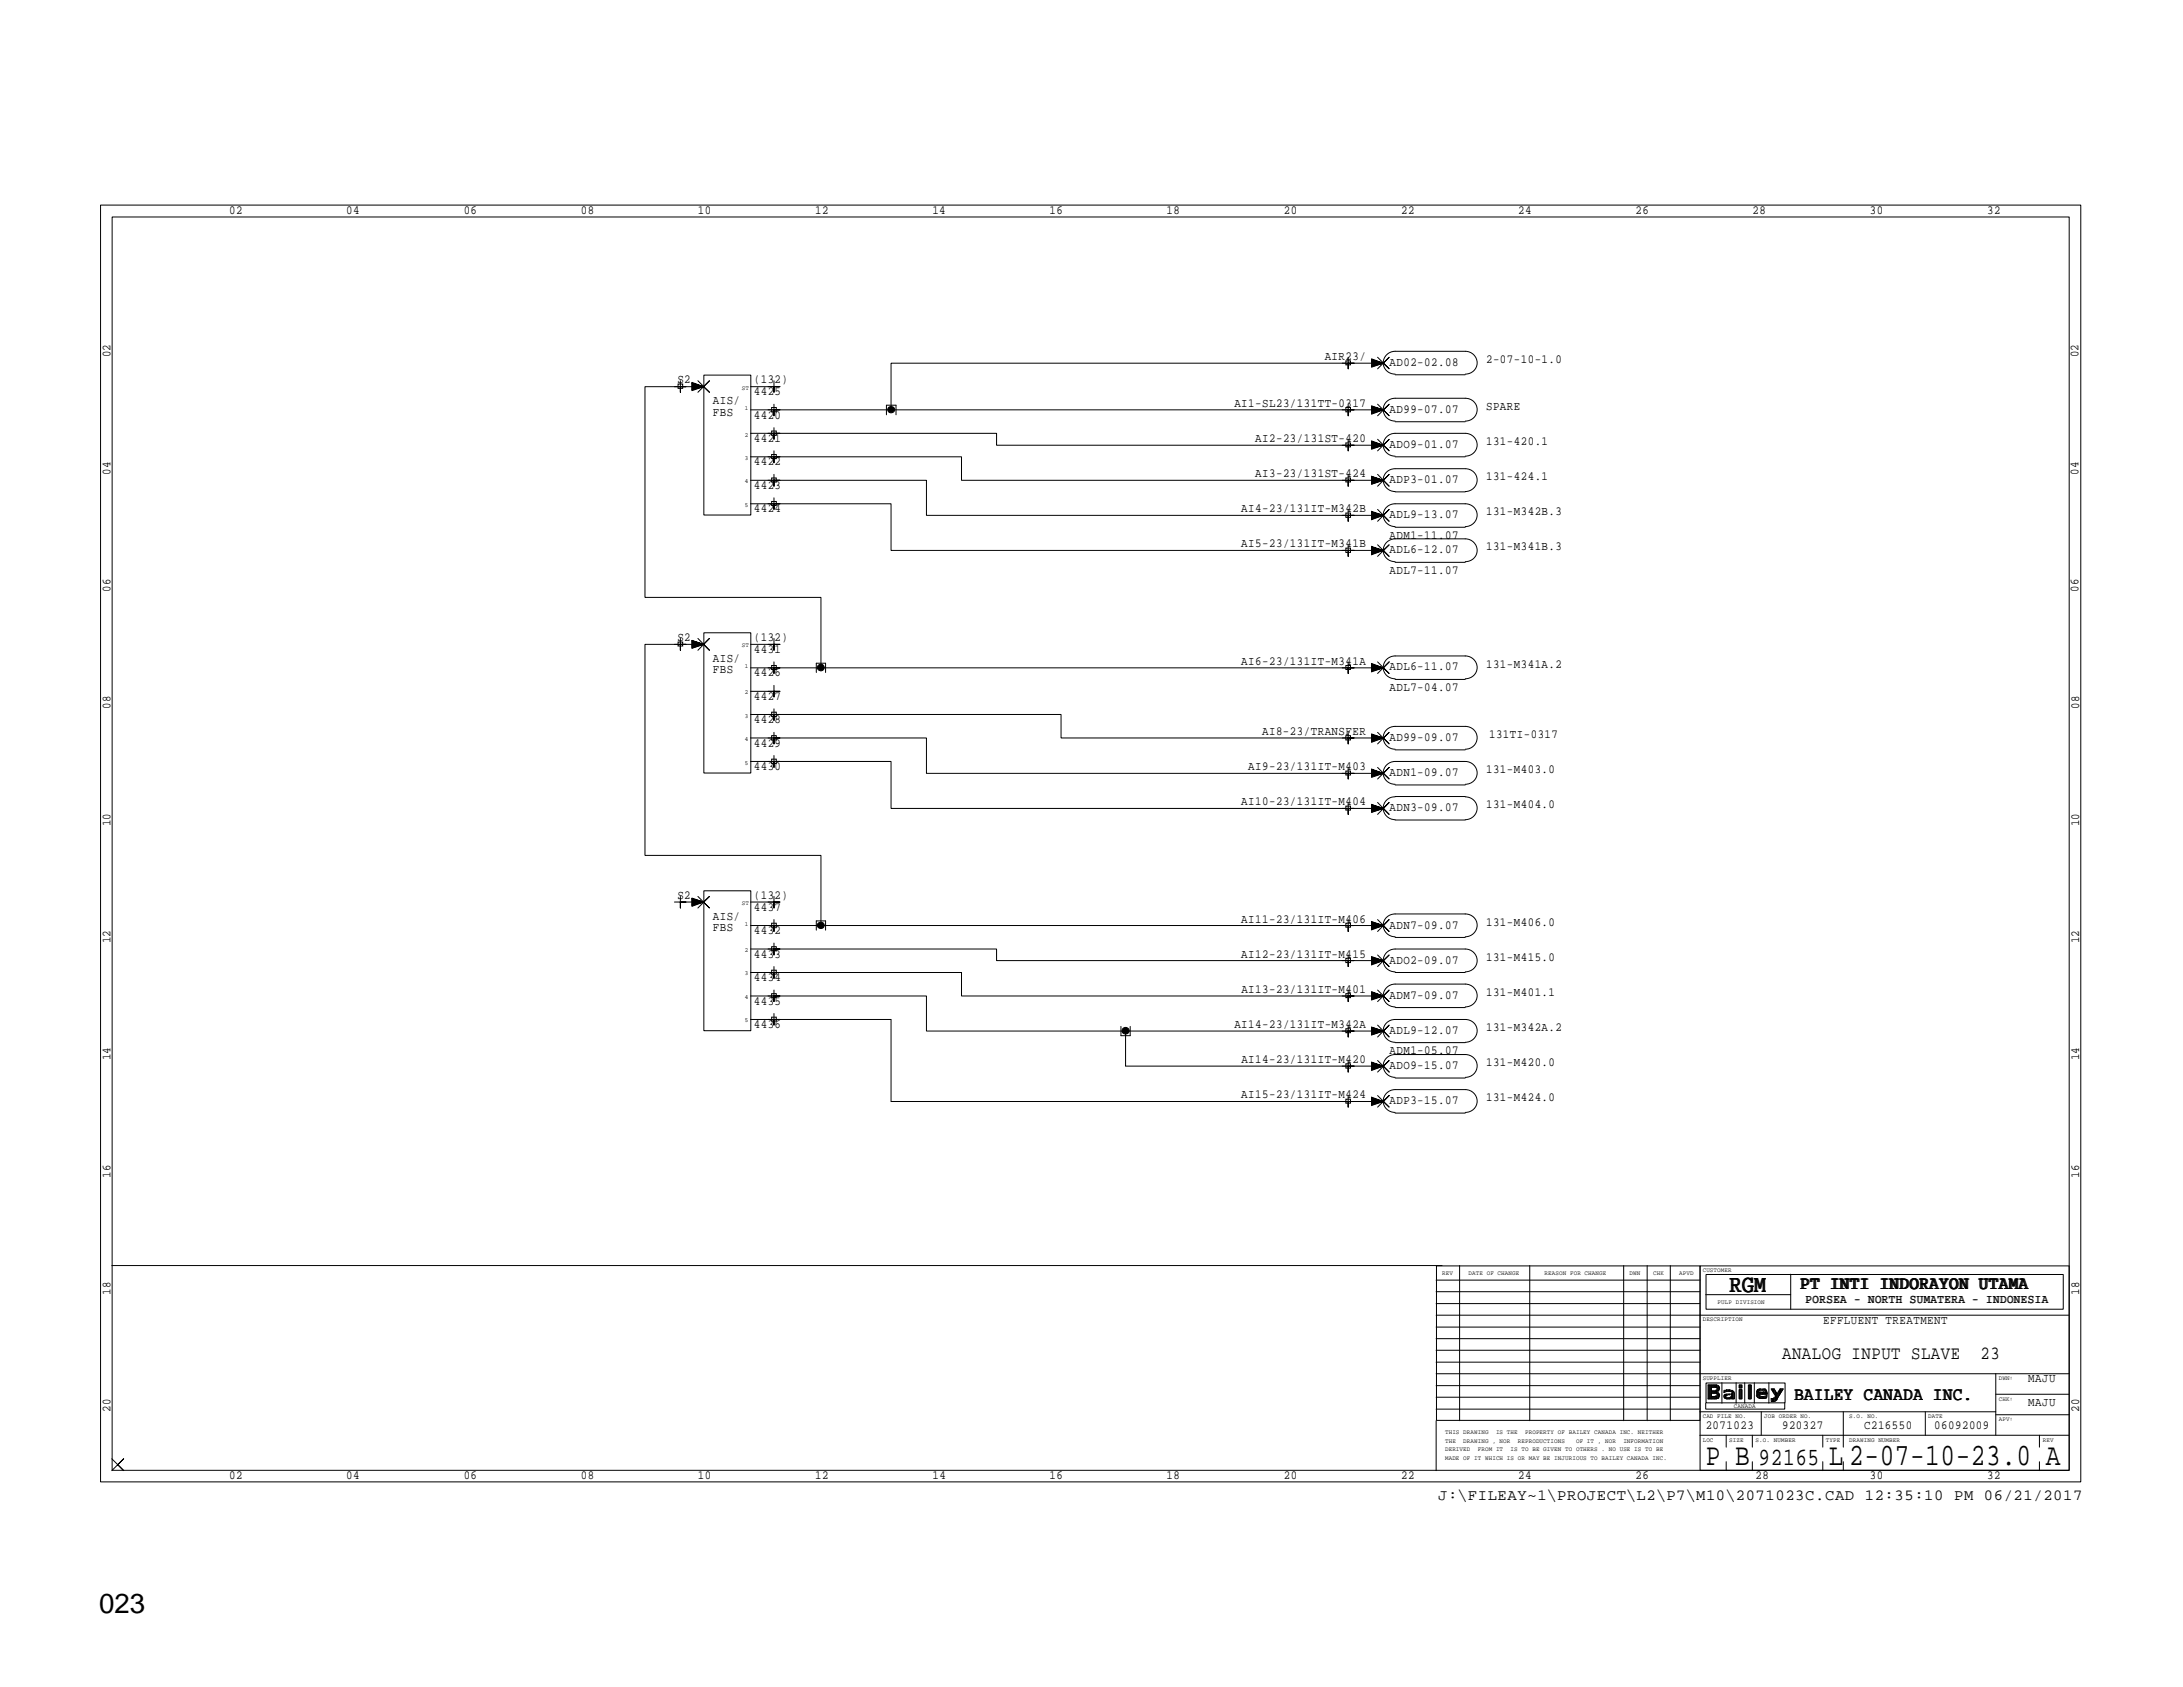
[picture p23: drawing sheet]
<svg xmlns="http://www.w3.org/2000/svg" width="279mm" height="216mm" viewBox="0 0 279 216" stroke-linecap="round" stroke-linejoin="round" font-family="sans-serif">
<defs><g id="words">
<g font-size="4">
<text x="218.3" y="187.5">P B</text>
<text x="234.1" y="187.5">L 2-07-10-23.0 A</text>
</g>
<text font-size="3.5" x="12.7" y="206.4">023</text>
<g font-size="3.2">
<text x="221.3" y="165.3">RGM</text>
<text x="225.1" y="187.5">92165</text>
</g>
<g font-size="2.4">
<text x="230.5" y="164.9">PT INTI INDORAYON UTAMA</text>
<text x="228.1" y="173.9">ANALOG INPUT SLAVE</text>
<text x="253.5" y="173.9">23</text>
<text x="229.7" y="179.2">BAILEY CANADA INC.</text>
</g>
<text font-size="2" x="184.1" y="192">J:\FILEAY~1\PROJECT\L2\P7\M10\2071023C.CAD 12:35:10 PM 06/21/2017</text>
<g font-size="1.6">
<text x="29.3" y="27.3">02</text>
<text x="44.3" y="27.3">04</text>
<text x="59.4" y="27.3">06</text>
<text x="74.3" y="27.3">08</text>
<text x="89.3" y="27.3">10</text>
<text x="104.3" y="27.3">12</text>
<text x="119.3" y="27.3">14</text>
<text x="134.3" y="27.3">16</text>
<text x="149.3" y="27.3">18</text>
<text x="164.3" y="27.3">20</text>
<text x="179.3" y="27.3">22</text>
<text x="194.3" y="27.3">24</text>
<text x="209.3" y="27.3">26</text>
<text x="224.3" y="27.3">28</text>
<text x="239.3" y="27.3">30</text>
<text x="254.3" y="27.3">32</text>
<text x="14.1" y="45.7" transform="rotate(-90 14.1 45.7)">02</text>
<text x="169.5" y="46.1">AIR23/</text>
<text x="177.8" y="46.8">AD02-02.08</text>
<text x="190.2" y="46.4">2-07-10-1.0</text>
<text x="266" y="45.7" transform="rotate(-90 266 45.7)">02</text>
<text x="86.7" y="49.1">S2</text>
<text x="91.2" y="51.7">AIS/</text>
<text x="91.2" y="53.2">FBS</text>
<text x="96.5" y="53.6">4420</text>
<text x="96.5" y="50.6">4425</text>
<text x="96.5" y="49.1">(132)</text>
<text x="158" y="52.1">AI1-SL23/131TT-0317</text>
<text x="177.8" y="52.8">AD99-07.07</text>
<text x="190.2" y="52.5">SPARE</text>
<text x="96.5" y="56.6">4421</text>
<text x="96.5" y="59.6">4422</text>
<text x="160.7" y="56.6">AI2-23/131ST-420</text>
<text x="177.8" y="57.3">ADO9-01.07</text>
<text x="190.2" y="56.9">131-420.1</text>
<text x="14.1" y="60.7" transform="rotate(-90 14.1 60.7)">04</text>
<text x="96.5" y="62.6">4423</text>
<text x="96.5" y="65.6">4424</text>
<text x="158.9" y="65.6">AI4-23/131IT-M342B</text>
<text x="160.7" y="61.1">AI3-23/131ST-424</text>
<text x="177.8" y="61.8">ADP3-01.07</text>
<text x="190.2" y="66">131-M342B.3</text>
<text x="190.2" y="61.5">131-424.1</text>
<text x="266" y="60.7" transform="rotate(-90 266 60.7)">04</text>
<text x="158.9" y="70.1">AI5-23/131IT-M341B</text>
<text x="177.8" y="66.3">ADL9-13.07</text>
<text x="177.8" y="70.8">ADL6-12.07</text>
<text x="177.8" y="69">ADM1-11.07</text>
<text x="190.2" y="70.4">131-M341B.3</text>
<text x="14.1" y="75.7" transform="rotate(-90 14.1 75.7)">06</text>
<text x="177.8" y="73.4">ADL7-11.07</text>
<text x="266" y="75.7" transform="rotate(-90 266 75.7)">06</text>
<text x="86.7" y="82.1">S2</text>
<text x="96.5" y="83.6">4431</text>
<text x="96.5" y="82.1">(132)</text>
<text x="91.2" y="84.7">AIS/</text>
<text x="91.2" y="86.2">FBS</text>
<text x="96.5" y="86.6">4426</text>
<text x="96.5" y="89.6">4427</text>
<text x="158.9" y="85.1">AI6-23/131IT-M341A</text>
<text x="177.8" y="85.8">ADL6-11.07</text>
<text x="177.8" y="88.4">ADL7-04.07</text>
<text x="190.2" y="85.4">131-M341A.2</text>
<text x="14.1" y="90.7" transform="rotate(-90 14.1 90.7)">08</text>
<text x="96.5" y="92.6">4428</text>
<text x="96.5" y="95.6">4429</text>
<text x="161.5" y="94.1">AI8-23/TRANSFER</text>
<text x="177.8" y="94.8">AD99-09.07</text>
<text x="190.6" y="94.4">131TI-0317</text>
<text x="266.1" y="90.7" transform="rotate(-90 266.1 90.7)">08</text>
<text x="96.5" y="98.6">4430</text>
<text x="159.8" y="98.6">AI9-23/131IT-M403</text>
<text x="177.8" y="99.3">ADN1-09.07</text>
<text x="190.2" y="98.9">131-M403.0</text>
<text x="14.1" y="105.7" transform="rotate(-90 14.1 105.7)">10</text>
<text x="158.9" y="103.1">AI10-23/131IT-M404</text>
<text x="177.8" y="103.8">ADN3-09.07</text>
<text x="190.2" y="103.5">131-M404.0</text>
<text x="266.1" y="105.7" transform="rotate(-90 266.1 105.7)">10</text>
<text x="86.7" y="115.1">S2</text>
<text x="91.2" y="117.7">AIS/</text>
<text x="91.2" y="119.2">FBS</text>
<text x="96.5" y="119.5">4432</text>
<text x="96.5" y="116.6">4437</text>
<text x="96.5" y="115.1">(132)</text>
<text x="158.9" y="118.1">AI11-23/131IT-M406</text>
<text x="177.8" y="118.8">ADN7-09.07</text>
<text x="190.2" y="118.4">131-M406.0</text>
<text x="14.1" y="120.7" transform="rotate(-90 14.1 120.7)">12</text>
<text x="96.5" y="122.6">4433</text>
<text x="96.5" y="125.6">4434</text>
<text x="158.9" y="122.6">AI12-23/131IT-M415</text>
<text x="177.8" y="123.3">ADO2-09.07</text>
<text x="190.2" y="122.9">131-M415.0</text>
<text x="266.1" y="120.7" transform="rotate(-90 266.1 120.7)">12</text>
<text x="96.5" y="128.6">4435</text>
<text x="96.5" y="131.6">4436</text>
<text x="158" y="131.6">AI14-23/131IT-M342A</text>
<text x="158.9" y="127">AI13-23/131IT-M401</text>
<text x="177.8" y="127.8">ADM7-09.07</text>
<text x="190.2" y="132">131-M342A.2</text>
<text x="190.2" y="127.4">131-M401.1</text>
<text x="14.1" y="135.7" transform="rotate(-90 14.1 135.7)">14</text>
<text x="158.9" y="136.1">AI14-23/131IT-M420</text>
<text x="177.8" y="132.3">ADL9-12.07</text>
<text x="177.8" y="136.8">ADO9-15.07</text>
<text x="177.8" y="134.9">ADM1-05.07</text>
<text x="190.2" y="136.4">131-M420.0</text>
<text x="266.1" y="135.7" transform="rotate(-90 266.1 135.7)">14</text>
<text x="158.9" y="140.5">AI15-23/131IT-M424</text>
<text x="177.8" y="141.3">ADP3-15.07</text>
<text x="190.2" y="140.9">131-M424.0</text>
<text x="14.1" y="150.7" transform="rotate(-90 14.1 150.7)">16</text>
<text x="266.1" y="150.7" transform="rotate(-90 266.1 150.7)">16</text>
<text x="14.1" y="165.7" transform="rotate(-90 14.1 165.7)">18</text>
<text x="231.1" y="166.8">PORSEA - NORTH SUMATERA - INDONESIA</text>
<text x="266.1" y="165.7" transform="rotate(-90 266.1 165.7)">18</text>
<text x="233.3" y="169.4">EFFLUENT TREATMENT</text>
<text x="259.6" y="179.9">MAJU</text>
<text x="259.6" y="176.9">MAJU</text>
<text x="14.1" y="180.7" transform="rotate(-90 14.1 180.7)">20</text>
<text x="218.3" y="182.9">2071023</text>
<text x="228.1" y="182.9">920327</text>
<text x="238.6" y="182.9">C216550</text>
<text x="247.6" y="182.9">06092009</text>
<text x="266.1" y="180.7" transform="rotate(-90 266.1 180.7)">20</text>
<text x="29.3" y="189.3">02</text>
<text x="44.3" y="189.3">04</text>
<text x="59.4" y="189.3">06</text>
<text x="74.3" y="189.3">08</text>
<text x="89.3" y="189.3">10</text>
<text x="104.4" y="189.3">12</text>
<text x="119.3" y="189.3">14</text>
<text x="134.3" y="189.3">16</text>
<text x="149.3" y="189.3">18</text>
<text x="164.3" y="189.3">20</text>
<text x="179.3" y="189.3">22</text>
<text x="194.3" y="189.3">24</text>
<text x="209.3" y="189.3">26</text>
<text x="224.7" y="189.3">28</text>
<text x="239.3" y="189.3">30</text>
<text x="254.3" y="189.3">32</text>
</g>
<g font-size=".8">
<text x="95" y="49.9">ST</text>
<text x="95.3" y="52.5">1</text>
<text x="95.3" y="58.8">3</text>
<text x="95.3" y="55.9">2</text>
<text x="95.3" y="64.9">5</text>
<text x="95.3" y="61.8">4</text>
<text x="95" y="82.8">ST</text>
<text x="95.3" y="88.9">2</text>
<text x="95.3" y="85.5">1</text>
<text x="95.3" y="94.9">4</text>
<text x="95.3" y="91.9">3</text>
<text x="95.3" y="97.9">5</text>
<text x="95" y="115.9">ST</text>
<text x="95.3" y="118.5">1</text>
<text x="95.3" y="124.8">3</text>
<text x="95.3" y="121.8">2</text>
<text x="95.3" y="130.9">5</text>
<text x="95.3" y="127.8">4</text>
<text x="184.6" y="163.1">REV</text>
<text x="188" y="163.1">DATE OF CHANGE</text>
<text x="197.7" y="163.1">REASON FOR CHANGE</text>
<text x="208.6" y="163.1">DWN</text>
<text x="211.6" y="163.1">CHK</text>
<text x="214.9" y="163.1">APVD</text>
<text x="217.9" y="162.7">CUSTOMER</text>
<text x="219.8" y="166.8">PULP DIVISION</text>
<text x="217.9" y="169.1">DESCRIPTION</text>
<text x="217.9" y="176.6">SUPPLIER</text>
<text x="255.8" y="179.2">CHK:</text>
<text x="255.8" y="176.6">DWN:</text>
<text x="185" y="185.8">DERIVED</text>
<text x="185" y="184.6">THE</text>
<text x="185" y="183.5">THIS DRAWING</text>
<text x="187.3" y="184.6">DRAWING , NOR</text>
<text x="189.1" y="185.8">FROM IT</text>
<text x="191.5" y="183.5">IS THE</text>
<text x="193.3" y="185.8">IS TO BE GIVEN TO OTHERS . NO USE IS TO BE</text>
<text x="194.3" y="184.6">REPRODUCTIONS</text>
<text x="195.2" y="183.5">PROPERTY OF BAILEY CANADA INC. NEITHER</text>
<text x="201.7" y="184.6">OF IT , NOR</text>
<text x="207.8" y="184.6">INFORMATION</text>
<text x="217.9" y="184.5">LOC</text>
<text x="217.9" y="181.5">CAD FILE NO.</text>
<text x="221.3" y="184.5">SIZE</text>
<text x="221.9" y="180.2">CANADA</text>
<text x="224.7" y="184.5">S.O. NUMBER</text>
<text x="225.8" y="181.5">JOB ORDER NO.</text>
<text x="233.7" y="184.5">TYPE</text>
<text x="236.7" y="184.5">DRAWING NUMBER</text>
<text x="236.7" y="181.5">S.O. NO.</text>
<text x="246.8" y="181.5">DATE</text>
<text x="255.8" y="181.9">APV:</text>
<text x="261.4" y="184.5">REV</text>
<text x="185" y="186.9">MADE OF IT WHICH IS OR MAY BE INJURIOUS TO BAILEY CANADA INC.</text>
</g>
</g></defs>
<g fill="none" stroke="#000" stroke-width=".13">
<path d="M12.9 26.2h253.4v163.5h-253.4zM14.4 27.8h250.4v160.4h-250.4zM86.8 49.1h.6v.6h-.6zM87.1 48.7v1.5v-.7h.7h-1.5M88.6 49.4l1.4 .1h-7.5v27h22.6v9M88.6 49.8l1.4-.3-1.4 .4M88.6 49.7l1.4-.2-1.4 .3M88.6 49.5h1.4l-1.4 .1M88.6 49.2l1.4 .3-1.4-.2M88.6 49.1l1.4 .4-1.4-.4M88.6 49l1.4 .5-1.4 .5v-1.1l1.4 .6M89.3 48.7l1.5 1.5-.8-.7 .8-.8-1.5 1.5"/>
<path d="M90.1 48h6v17.9h-6zM96.1 55.5h31.4v1.5h49.5l-1.4-.6v1.1l1.4-.5-1.4-.5M96.1 58.5h27v3h53.9l-1.4-.5v1l1.4-.5-1.4-.5M96.1 49.5h3M98.8 52.2h.6v.5h-.6zM98.8 55.2h.6v.5h-.6zM98.8 58.2h.6v.5h-.6zM99.1 51.7v1.5v-.7h.7h-1.5M99.1 54.7v1.5v-.7h.7h-1.5M99.1 57.7v1.5v-.7h.7h-1.5M99.1 48.7v1.5v-.7h.7h-1.5M113.5 53.1v-1.2h1.2v1.2"/>
<path d="M172.3 56.7h.5v.5h-.5zM172.3 52.2h.5v.5h-.5zM172.3 46.2h.5v.5h-.5zM172.5 56.2v1.5v-.7h.8h-1.5M172.6 51.7v1.5v-.7h.7h-1.5M172.6 45.7v1.5v-.7h.7h-1.5M175.6 57.4l1.4-.4-1.4 .4M175.6 57.2l1.4-.2-1.4 .3M175.6 57h1.4l-1.4 .1M175.6 56.9l1.4 .1h-1.4M175.6 56.7l1.4 .3-1.4-.2M175.6 56.6l1.4 .4-1.4-.3"/>
<path d="M175.6 52.8l1.4-.3-1.4 .4M175.6 52.7l1.4-.2-1.4 .2M175.6 52.5h1.4l-1.4 .1M175.6 52.4l1.4 .1h-1.4M175.6 52.2l1.4 .3-1.4-.2M175.6 52.1l1.4 .4-1.4-.3M175.6 52l1.4 .5-1.4 .5v-1.1l1.4 .6h-80.9M175.6 46.9l1.4-.4-1.4 .4M175.6 46.7l1.4-.2-1.4 .3M175.6 46.5h1.4l-1.4 .1M175.6 46.4l1.4 .1h-1.4M175.6 46.2l1.4 .3-1.4-.2"/>
<path d="M175.6 46.1l1.4 .4-1.4-.3M175.6 46l1.4 .5-1.4 .5v-1.1l1.4 .6h-63v6M176.3 56.2l1.5 1.5-.8-.7 .8-.8-1.5 1.5M176.3 51.7l1.5 1.5-.8-.7 .8-.8-1.5 1.5M176.3 45.7l1.5 1.5-.8-.7 .8-.8-1.5 1.5M178.6 58.4a1.46 1.46 0 0 1-1.6-1.5 1.46 1.46 0 0 1 1.6-1.4h8.9a1.46 1.46 0 0 1 1.6 1.4 1.46 1.46 0 0 1-1.6 1.5M178.6 58.5h8.9M178.6 53.9a1.46 1.46 0 0 1-1.6-1.5 1.46 1.46 0 0 1 1.6-1.4h8.9a1.46 1.46 0 0 1 1.6 1.4 1.46 1.46 0 0 1-1.6 1.5M178.6 54h8.9M178.6 47.9a1.46 1.46 0 0 1-1.6-1.5 1.46 1.46 0 0 1 1.6-1.4h8.9a1.46 1.46 0 0 1 1.6 1.4 1.46 1.46 0 0 1-1.6 1.5M178.6 48h8.9M96.1 64.5h17.9v5.9h63l-1.4-.5v1.1l1.4-.6-1.4-.4"/>
<path d="M96.1 61.5h22.5v4.5h58.4l-1.4-.6v1.1l1.4-.5-1.4-.5M98.8 61.2h.6v.5h-.6zM98.8 64.2h.6v.5h-.6zM99.1 60.7v1.5v-.7h.7h-1.5M99.1 63.7v1.5v-.7h.7h-1.5M172.3 61.2h.5v.5h-.5zM172.3 65.7h.5v.5h-.5zM172.3 70.1h.5v.6h-.5zM172.5 60.7v1.5v-.7h.8h-1.5M172.5 65.2v1.5v-.7h.8h-1.5M172.5 69.7v1.5v-.8h.8h-1.5M175.6 61.8l1.4-.3-1.4 .4"/>
<path d="M175.6 61.7l1.4-.2-1.4 .3M175.6 61.6l1.4-.1-1.4 .1M175.6 61.4l1.4 .1h-1.4M175.6 61.3l1.4 .2-1.4-.2M175.6 61.1l1.4 .4-1.4-.3M175.6 66.3l1.4-.3-1.4 .4M175.6 66.2l1.4-.2-1.4 .3M175.6 66h1.4l-1.4 .1M175.6 65.9l1.4 .1h-1.4M175.6 65.7l1.4 .3-1.4-.2M175.6 65.6l1.4 .4-1.4-.3M175.6 70.8l1.4-.4-1.4 .5"/>
<path d="M175.6 70.7l1.4-.3-1.4 .4M175.6 70.5l1.4-.1-1.4 .2M175.6 70.4h1.4h-1.4M175.6 70.2l1.4 .2-1.4-.1M175.6 70.1l1.4 .3-1.4-.3M176.3 60.7l1.5 1.5-.8-.7 .8-.8-1.5 1.5M176.3 65.2l1.5 1.5-.8-.7 .8-.8-1.5 1.5M176.3 69.7l1.5 1.5-.8-.8 .8-.7-1.5 1.5M178.6 62.9a1.46 1.46 0 0 1-1.6-1.5 1.46 1.46 0 0 1 1.6-1.4h8.9a1.46 1.46 0 0 1 1.6 1.4 1.46 1.46 0 0 1-1.6 1.5M178.6 62.9h8.9M178.6 67.4a1.46 1.46 0 0 1-1.6-1.5 1.46 1.46 0 0 1 1.6-1.4h8.9a1.46 1.46 0 0 1 1.6 1.4 1.46 1.46 0 0 1-1.6 1.5M178.6 67.5h8.9"/>
<path d="M178.6 71.9a1.46 1.46 0 0 1-1.6-1.5 1.46 1.46 0 0 1 1.6-1.4h8.9a1.46 1.46 0 0 1 1.6 1.4 1.46 1.46 0 0 1-1.6 1.5M178.6 72h8.9M86.8 82.2h.6v.5h-.6zM87.1 81.7v1.5v-.7h.7h-1.5M88.6 82.4l1.4 .1h-7.5v27h22.6v8.9M88.6 82.8l1.4-.3-1.4 .4M88.6 82.7l1.4-.2-1.4 .3M88.6 82.5h1.4l-1.4 .1M88.6 82.3l1.4 .2-1.4-.2M88.6 82.1l1.4 .4-1.4-.3M88.6 82l1.4 .5-1.4 .5v-1l1.4 .5M89.3 81.7l1.5 1.5-.8-.7 .8-.8-1.5 1.5"/>
<path d="M90.1 81h6v17.9h-6zM96.1 97.5h17.9v6h63l-1.4-.5v1l1.4-.5-1.4-.5M96.1 94.4h22.5v4.6h58.4l-1.4-.6v1.1l1.4-.5-1.4-.5M96.1 91.4h39.7v3h41.2l-1.4-.5v1.1l1.4-.6-1.4-.4M96.1 88.5h3M96.1 82.5h3M98.8 85.2h.6v.5h-.6zM98.8 91.1h.6v.6h-.6zM98.8 94.1h.6v.6h-.6zM98.8 97.2h.6v.5h-.6zM99.1 84.7v1.5v-.7h.7h-1.5M99.1 87.7v1.5v-.7h.7h-1.5"/>
<path d="M99.1 90.7v1.5v-.8h.7h-1.5M99.1 93.7v1.5v-.8h.7h-1.5M99.1 96.7v1.5v-.7h.7h-1.5M99.1 81.7v1.5v-.7h.7h-1.5M104.5 86.1v-1.2h1.2v1.2M172.3 94.1h.5v.6h-.5zM172.3 98.7h.5v.5h-.5zM172.3 85.2h.5v.5h-.5zM172.5 93.7v1.5v-.8h.8h-1.5M172.5 98.2v1.5v-.7h.8h-1.5M172.6 84.7v1.5v-.7h.7h-1.5M175.6 94.8l1.4-.4-1.4 .5"/>
<path d="M175.6 94.7l1.4-.3-1.4 .3M175.6 94.5l1.4-.1-1.4 .2M175.6 94.4h1.4h-1.4M175.6 94.2l1.4 .2-1.4-.1M175.6 94.1l1.4 .3-1.4-.3M175.6 99.3l1.4-.3-1.4 .4M175.6 99.2l1.4-.2-1.4 .3M175.6 99h1.4l-1.4 .1M175.6 98.9l1.4 .1h-1.4M175.6 98.7l1.4 .3-1.4-.2M175.6 98.6l1.4 .4-1.4-.3M175.6 85.9l1.4-.4-1.4 .4"/>
<path d="M175.6 85.7l1.4-.2-1.4 .3M175.6 85.6l1.4-.1-1.4 .1M175.6 85.4l1.4 .1h-1.4M175.6 85.2l1.4 .3-1.4-.2M175.6 85.1l1.4 .4-1.4-.3M175.6 85l1.4 .5-1.4 .5v-1.1l1.4 .6h-80.9M176.3 93.7l1.5 1.5-.8-.8 .8-.7-1.5 1.5M176.3 98.2l1.5 1.5-.8-.7 .8-.8-1.5 1.5M176.3 84.7l1.5 1.5-.8-.7 .8-.8-1.5 1.5M178.6 95.9a1.46 1.46 0 0 1-1.6-1.5 1.46 1.46 0 0 1 1.6-1.4h8.9a1.46 1.46 0 0 1 1.6 1.4 1.46 1.46 0 0 1-1.6 1.5M178.6 96h8.9M178.6 86.9a1.46 1.46 0 0 1-1.6-1.5 1.46 1.46 0 0 1 1.6-1.5h8.9a1.46 1.46 0 0 1 1.6 1.5 1.46 1.46 0 0 1-1.6 1.5"/>
<path d="M178.6 87h8.9M87.1 114.7v1.5v-.8h.7h-1.5M88.6 115.8l1.4-.4-1.4 .5M88.6 115.7l1.4-.3-1.4 .3M88.6 115.5l1.4-.1-1.4 .2M88.6 115.4h1.4h-2.9M88.6 115.2l1.4 .2-1.4-.1M88.6 115.1l1.4 .3-1.4-.3M88.6 115l1.4 .4-1.4 .6v-1.1l1.4 .5M89.3 114.7l1.5 1.5-.8-.8 .8-.7-1.5 1.5M90.1 114h6v17.9h-6zM96.1 115.4h3"/>
<path d="M98.8 118.2h.6v.5h-.6zM99.1 117.7v1.5v-.8h.7h-1.5M99.1 114.7v1.5v-.8h.7h-1.5M104.5 119v-1.1h1.2v1.1M172.3 103.2h.5v.5h-.5zM172.3 118.2h.5v.5h-.5zM172.5 102.7v1.5v-.7h.8h-1.5M172.5 117.7v1.5v-.8h.8h-1.5M175.6 103.8l1.4-.3-1.4 .4M175.6 103.7l1.4-.2-1.4 .3M175.6 103.5h1.4l-1.4 .1M175.6 103.4l1.4 .1h-1.4"/>
<path d="M175.6 103.3l1.4 .2-1.4-.2M175.6 103.1l1.4 .4-1.4-.3M175.6 118.8l1.4-.4-1.4 .5M175.6 118.7l1.4-.3-1.4 .3M175.6 118.5l1.4-.1-1.4 .2M175.6 118.4h1.4h-1.4M175.6 118.2l1.4 .2-1.4-.1M175.6 118.1l1.4 .3-1.4-.2M175.6 118l1.4 .4-1.4 .6v-1.1l1.4 .5h-80.9M176.3 102.7l1.5 1.5-.8-.7 .8-.8-1.5 1.5M176.3 117.7l1.5 1.5-.8-.8 .8-.7-1.5 1.5M178.6 100.4a1.46 1.46 0 0 1-1.6-1.5 1.46 1.46 0 0 1 1.6-1.4h8.9a1.46 1.46 0 0 1 1.6 1.4 1.46 1.46 0 0 1-1.6 1.5"/>
<path d="M178.6 100.5h8.9M178.6 102a1.46 1.46 0 0 0-1.6 1.4 1.46 1.46 0 0 0 1.6 1.5M178.6 101.9h8.9M178.6 104.9h8.9M178.6 119.9a1.46 1.46 0 0 1-1.6-1.5 1.46 1.46 0 0 1 1.6-1.4h8.9a1.46 1.46 0 0 1 1.6 1.4 1.46 1.46 0 0 1-1.6 1.5M178.6 120h8.9M187.5 102a1.46 1.46 0 0 1 1.6 1.4 1.46 1.46 0 0 1-1.6 1.5M96.1 130.5h17.9v10.5h63l-1.4-.6v1.1l1.4-.5-1.4-.5M96.1 124.5h27v3h53.9l-1.4-.6v1.1l1.4-.5-1.4-.5M96.1 127.5h22.5v4.5h25.5M96.1 121.5h31.4v1.4h49.5l-1.4-.5v1.1l1.4-.6-1.4-.4M98.8 121.2h.6v.5h-.6z"/>
<path d="M98.8 124.2h.6v.5h-.6zM98.8 127.2h.6v.5h-.6zM98.8 130.2h.6v.5h-.6zM99.1 120.7v1.5v-.7h.7h-1.5M99.1 123.7v1.5v-.7h.7h-1.5M99.1 126.7v1.5v-.7h.7h-1.5M99.1 129.7v1.5v-.7h.7h-1.5M143.5 131.4v1.1h1.2v-1.1M144.1 132v4.4h32.9l-1.4-.5v1.1l1.4-.6-1.4-.4M172.3 122.6h.5v.6h-.5zM172.3 131.7h.5v.5h-.5zM172.3 127.2h.5v.5h-.5z"/>
<path d="M172.3 136.1h.5v.6h-.5zM172.5 122.2v1.5v-.8h.8h-1.5M172.6 131.2v1.5v-.7h.7h-1.5M172.6 126.7v1.5v-.7h.7h-1.5M172.6 135.7v1.5v-.8h.7h-1.5M175.6 123.3l1.4-.4-1.4 .5M175.6 123.2l1.4-.3-1.4 .4M175.6 123l1.4-.1-1.4 .2M175.6 122.9h1.4h-1.4M175.6 122.7l1.4 .2-1.4-.1M175.6 122.6l1.4 .3-1.4-.3M175.6 132.3l1.4-.3-1.4 .4"/>
<path d="M175.6 132.2l1.4-.2-1.4 .2M175.6 132h1.4l-1.4 .1M175.6 131.9l1.4 .1h-1.4M175.6 131.7l1.4 .3-1.4-.2M175.6 131.6l1.4 .4-1.4-.3M175.6 131.5l1.4 .5-1.4 .5v-1.1l1.4 .6h-32.9M175.6 127.8l1.4-.3-1.4 .4M175.6 127.7l1.4-.2-1.4 .3M175.6 127.6l1.4-.1-1.4 .1M175.6 127.4l1.4 .1h-1.4M175.6 127.2l1.4 .3-1.4-.2M175.6 127.1l1.4 .4-1.4-.3"/>
<path d="M175.6 136.8l1.4-.4-1.4 .5M175.6 136.7l1.4-.3-1.4 .3M175.6 136.5l1.4-.1-1.4 .2M175.6 136.4h1.4h-1.4M175.6 136.2l1.4 .2-1.4-.1M175.6 136.1l1.4 .3-1.4-.3M176.3 122.2l1.5 1.5-.8-.8 .8-.7-1.5 1.5M176.3 131.2l1.5 1.5-.8-.7 .8-.8-1.5 1.5M176.3 126.7l1.5 1.5-.8-.7 .8-.8-1.5 1.5M176.3 135.7l1.5 1.5-.8-.8 .8-.7-1.5 1.5M178.6 124.4a1.46 1.46 0 0 1-1.6-1.5 1.46 1.46 0 0 1 1.6-1.4h8.9a1.46 1.46 0 0 1 1.6 1.4 1.46 1.46 0 0 1-1.6 1.5M178.6 124.5h8.9"/>
<path d="M178.6 133.4a1.46 1.46 0 0 1-1.6-1.5 1.46 1.46 0 0 1 1.6-1.4h8.9a1.46 1.46 0 0 1 1.6 1.4 1.46 1.46 0 0 1-1.6 1.5M178.6 133.4h8.9M178.6 128.9a1.46 1.46 0 0 1-1.6-1.5 1.46 1.46 0 0 1 1.6-1.5h8.9a1.46 1.46 0 0 1 1.6 1.5 1.46 1.46 0 0 1-1.6 1.5M178.6 128.9h8.9M178.6 137.9a1.46 1.46 0 0 1-1.6-1.5 1.46 1.46 0 0 1 1.6-1.4h8.9a1.46 1.46 0 0 1 1.6 1.4 1.46 1.46 0 0 1-1.6 1.5M178.6 138h8.9M172.3 140.7h.5v.5h-.5zM172.6 140.2v1.5v-.7h.7h-1.5M175.6 141.3l1.4-.3-1.4 .4M175.6 141.2l1.4-.2-1.4 .3M175.6 141h1.4l-1.4 .1M175.6 140.9l1.4 .1h-1.4"/>
<path d="M175.6 140.7l1.4 .3-1.4-.2M175.6 140.6l1.4 .4-1.4-.3M176.3 140.2l1.5 1.5-.8-.7 .8-.8-1.5 1.5M178.6 142.4a1.46 1.46 0 0 1-1.6-1.5 1.46 1.46 0 0 1 1.6-1.5h8.9a1.46 1.46 0 0 1 1.6 1.5 1.46 1.46 0 0 1-1.6 1.5M178.6 142.5h8.9M14.3 162h170.3M183.8 178.8h33.7M183.8 177.3h33.7M183.8 174.3h33.7M183.8 172.8h33.7M183.8 171.3h33.7M183.8 169.8h33.7"/>
<path d="M183.8 166.8h33.7M183.8 165.3h33.7M183.8 163.8h33.7M183.9 162h33.7v19.8h-33.7zM186.8 162v19.8M195.8 162v19.8M207.8 162v19.8M210.8 162v19.8M213.8 162v19.8M217.6 162h47.2v26.2h-47.2zM218.3 179.6v.7h10.1v-.7M218.3 165.7h10.9"/>
<path d="M218.4 177h10.1v2.5h-10.1zM218.4 163.1h45.7v4.5h-45.7zM218.7 177.2v1.8M218.8 177.2v1.8M218.9 177.2v1.8M219 177.2v1.8M219.1 177.2v.3M219.1 178v.3M219.1 178.7v.3M219.2 177.2v.3M219.2 178v.3M219.2 178.7v.3"/>
<path d="M219.3 177.2v.3M219.3 178v.3M219.3 178.7v.3M219.4 177.2v.3M219.4 178v.3M219.4 178.7v.3M219.5 177.2v.3M219.5 178v.3M219.5 178.7v.3M219.6 177.5h-.6v.5h.6v.3M219.6 178.3h-.6v.4h.6v.3M219.6 178.3l.2 .2-.1 .1h-.2"/>
<path d="M219.6 177.5l.2 .2-.1 .2h-.2M219.6 177.2v.3M219.7 178.1a.43 .43 0 0 1 .4 .5 .43 .43 0 0 1-.5 .4M219.7 177.2a.41 .41 0 0 1 .4 .5 .41 .41 0 0 1-.5 .4M219.7 177.2h-1.1v1.8h1.1v-.3M219.7 177.2v.3M219.7 178v.3M219.7 177.2v.4M219.7 177.9v.5M219.7 178.7v.3M219.8 177.3v.8M219.8 178.2v.8"/>
<path d="M219.9 177.3v.8M219.9 178.2v.8M220 177.4v.7M220 178.3v.7M220 177.5v.4M220 178.4v.4M220.4 177v2.6M220.7 178.9l.4 .1M220.7 178.5v.4M220.7 178.9l-.1-.2 .3-.3v.6M220.8 177.9v.2M220.8 178.4v.6"/>
<path d="M220.9 177.9v.2M220.9 177.8v.3M220.9 178.4v.2M221 177.8v.3M221 178.4v.2M221 178.9v.1M221 178.6l-.1 .1 .1 .1M221.1 177.8v.3M221.1 178.4v.2M221.1 178.9v.1M221.1 177.8v.2M221.1 178.4v.1"/>
<path d="M221.2 177.8v.3M221.2 178.4v.1M221.2 178.9v.1M221.3 179v-.1l.1 .1M221.3 177.8v.3M221.3 178.4v.1M221.4 177.8v.3M221.4 178.4v.1M221.4 178.8v.2M221.5 177.9v.2M221.5 178.4h.1M221.5 178.8v.2"/>
<path d="M221.6 179v-.3l-.7 .2v.1M221.6 179h-.5M221.6 177.9v.2M221.6 178.4v.1M221.7 178.5l-.2 .3M221.7 177.9v.2h-.5l-.6 .1 .1-.3v.2M221.7 178l.1 .1 .1 .1M221.7 178.3v.7M221.7 178.1l-.1 .2M221.7 177.9v1.1M221.8 178v1M221.9 178.1v.9"/>
<path d="M222 178.2v.8h-.4M222.2 177v2.6M222.6 177.2h.4v.4h-.4zM222.6 177.8h.4v1.2h-.4zM222.6 177.2v.4M222.6 177.8v1.2M222.7 177.2v.4M222.7 177.8v1.2M222.8 177.2v.4M222.8 177.8v1.2M222.9 177.2v.4M222.9 177.8v1.2"/>
<path d="M223.3 177v2.6M223.8 177.2h.4v1.8h-.4zM223.9 177.2v1.8M224 177.2v1.8M224.1 177.2v1.8M224.5 177v2.6M224.9 177.9v.8M225 177.8h.3v.1M225 177.8l-.2 .3v.5M225 177.8v1M225 177.8v1.1l-.2-.3M225.1 178.4a.6 .6 0 0 0 .6 .3v.3"/>
<path d="M225.1 178.9l.5 .1 .5-.1M225.1 178l-.1 .2M225.1 178.2h.8v.2M225.1 177.8v1.1M225.2 177.8v.2M225.2 178.2v.2M225.2 178.6v.4M225.3 178.1l.4-.1 .1 .1M225.3 177.8v.1M225.3 178.2v.2M225.3 178.7v.3M225.4 177.8v.1"/>
<path d="M225.4 178.2v.2M225.4 178.7v.3M225.5 177.8v.1M225.5 178.2v.2M225.5 178.7v.3M225.6 177.8v.1M225.6 178.2v.2M225.6 178.8v.2M225.6 178.7v.3M225.7 177.9v-.1h.3v.6M225.7 178.2v.2M225.8 177.8v.2"/>
<path d="M225.8 178.2v.2M225.8 178.7v.3M225.9 177.8v.3M225.9 178.7v.3M225.9 177.8v.6M226 177.9l.1 .2v.1M226 178.7v.2M226.1 177.9v.5M226.1 178.7v.2M226.1 178.6l-.6 .1M226.2 178.1v.3h-1.1M226.2 178.6l-.1 .3"/>
<path d="M226.4 177v2.6M226.7 179h.3v.4M226.7 179v.4h.3M226.7 179h.5M226.8 177.8v.1M226.8 179v.4M226.9 177.8v.2M226.9 179v.4M226.9 177.8v.3M227 178.9l.2-.2v.6M227 177.8v.4M227.1 177.8v.6"/>
<path d="M227.1 179v.4M227.1 177.8h-.4l.8 1.2M227.1 177.8l.4 .6M227.2 177.9v.5M227.2 178.9v.5M227.2 178v.6M227.3 178.1v1.1M227.5 178.4v.6M227.5 179l-.3 .3-.2 .1M227.5 178.3v.6M227.6 178.1v.6M227.7 178v.6"/>
<path d="M227.8 177.9v.6M227.8 177.8v.6M227.8 177.8h.4l-.8 1.3v-.9M227.8 177.8l-.3 .6M227.9 177.8v.4M228 177.8v.3M228 177.8v.2M228.1 177.8v.1M229.2 163.1v4.5M255.4 178.4h9.4M255.4 175.8v7.9M264.8 175.8h-81"/>
<path d="M264.8 168.3h-81M14.3 186.7l1.5 1.5-.7-.8 .7-.7-1.5 1.5M183.8 180.3h33.7M183.8 181.8v6.4M217.5 183.7h47.3M217.5 180.7h37.9M220.9 183.7v1.5M220.9 187.1v1.1M224.3 183.7v1.5M224.3 187.1v1.1M225.4 180.7v3M233.3 183.7v1.5"/>
<path d="M233.3 187.1v1.1M235.9 187.1v1.1M235.9 180.7v4.5M246.4 180.7v3M255.4 181.1h9.4M261 183.7v1.5M261 187.1v1.1"/>
<circle cx="114.1" cy="52.4" r=".43"/>
<circle cx="105.1" cy="85.4" r=".43"/>
<circle cx="105.1" cy="118.4" r=".42"/>
<circle cx="144.1" cy="131.9" r=".45"/>
</g>
<g fill="#000">
<circle cx="114.1" cy="52.4" r=".43"/>
<circle cx="105.1" cy="85.4" r=".43"/>
<circle cx="105.1" cy="118.4" r=".42"/>
<circle cx="144.1" cy="131.9" r=".45"/>
</g>
<use href="#words"/>
</svg>
